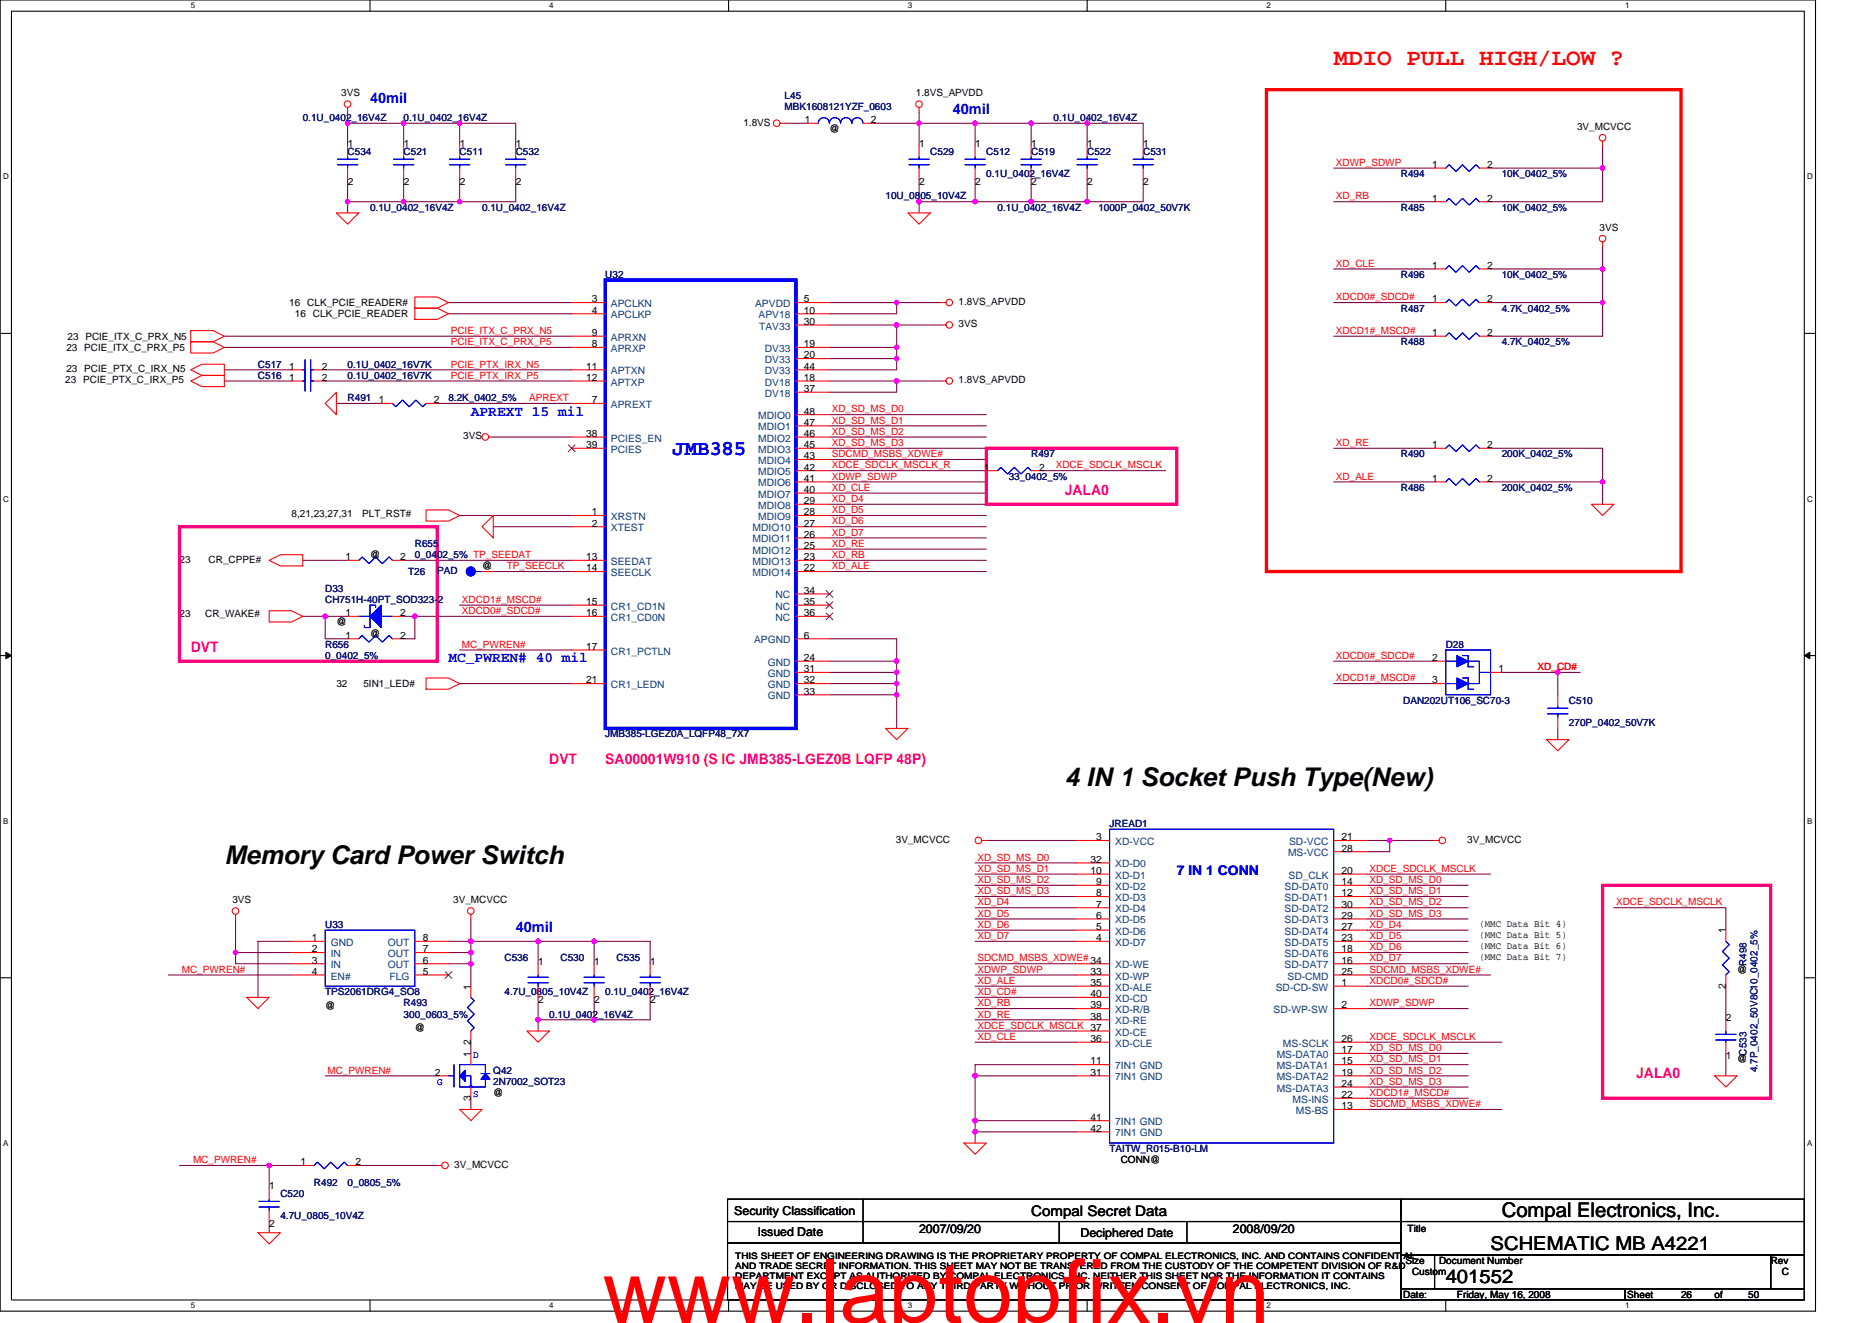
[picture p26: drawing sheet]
<svg xmlns="http://www.w3.org/2000/svg" width="297mm" height="210mm" viewBox="0 0 297 210" stroke-linecap="round" stroke-linejoin="round" font-family="sans-serif">
<defs><g id="words">
<text font-size="14.1" fill="#f00" x="95.6" y="209.9">www.laptopfix.vn</text>
<g font-size="4.1">
<text x="168.9" y="124.7">4 IN 1 Socket Push Type(New)</text>
<text x="35.6" y="137.1">Memory Card Power Switch</text>
</g>
<text font-size="3.7" fill="#f00" x="211.6" y="10.2">MDIO PULL HIGH/LOW ?</text>
<text font-size="3.4" fill="#00f" x="106.7" y="72.1">JMB385</text>
<text font-size="3.2" x="238.3" y="193.1">Compal Electronics, Inc.</text>
<g font-size="3">
<text x="229.4" y="203.6">401552</text>
<text x="236.5" y="198.3">SCHEMATIC MB A4221</text>
</g>
<g font-size="2.3" fill="#00f">
<text x="58.7" y="16.4">40mil</text>
<text x="151.2" y="18.1">40mil</text>
<text x="74.7" y="65.9">APREXT 15 mil</text>
<text x="71.2" y="105">MC_PWREN# 40 mil</text>
<text x="81.8" y="147.9">40mil</text>
</g>
<g font-size="2.3" fill="#ff0080">
<text x="168.9" y="78.6">JALA0</text>
<text x="30.3" y="103.5">DVT</text>
<text x="87.2" y="121.3">DVT</text>
<text x="96.1" y="121.3">SA00001W910 (S IC JMB385-LGEZ0B LQFP 48P)</text>
<text x="259.6" y="171">JALA0</text>
</g>
<text font-size="2.3" x="163.6" y="192.8">Compal Secret Data</text>
<text font-size="2.1" fill="#00f" x="186.7" y="138.9">7 IN 1 CONN</text>
<g font-size="1.9">
<text x="116.5" y="192.7">Security Classification</text>
<text x="120.2" y="196.1">Issued Date</text>
<text x="145.8" y="195.6">2007/09/20</text>
<text x="171.4" y="196.3">Deciphered Date</text>
<text x="195.6" y="195.6">2008/09/20</text>
</g>
<g font-size="1.6">
<text x="54.1" y="15.3">3VS</text>
<text x="145.3" y="15.3">1.8VS_APVDD</text>
<text x="55.2" y="23.3">1</text>
<text x="64.1" y="23.3">1</text>
<text x="73" y="23.3">1</text>
<text x="81.8" y="23.3">1</text>
<text x="118" y="19.9">1.8VS</text>
<text x="127.7" y="19.5">1</text>
<text x="131.6" y="21">@</text>
<text x="138.2" y="19.5">2</text>
<text x="145.9" y="23.3">1</text>
<text x="154.7" y="23.3">1</text>
<text x="163.6" y="23.3">1</text>
<text x="172.5" y="23.3">1</text>
<text x="181.4" y="23.3">1</text>
<text x="250.2" y="20.6">3V_MCVCC</text>
<text x="55.2" y="29.4">2</text>
<text x="64.1" y="29.4">2</text>
<text x="73" y="29.4">2</text>
<text x="81.8" y="29.4">2</text>
<text x="145.9" y="29.4">2</text>
<text x="154.7" y="29.4">2</text>
<text x="163.6" y="29.4">2</text>
<text x="172.5" y="29.4">2</text>
<text x="181.4" y="29.4">2</text>
<text x="227.3" y="26.6">1</text>
<text x="236" y="26.6">2</text>
<text x="227.3" y="32">1</text>
<text x="236" y="32">2</text>
<text x="253.8" y="36.6">3VS</text>
<text x="93.9" y="48">3</text>
<text x="127.5" y="48">5</text>
<text x="227.3" y="42.7">1</text>
<text x="227.3" y="48">1</text>
<text x="236" y="42.7">2</text>
<text x="236" y="48">2</text>
<text x="10.7" y="53.9">23 PCIE_ITX_C_PRX_N5</text>
<text x="45.9" y="48.5">16 CLK_PCIE_READER#</text>
<text x="46.8" y="50.3">16 CLK_PCIE_READER</text>
<text x="93.9" y="49.8">4</text>
<text x="93.9" y="53.3">9</text>
<text x="127.5" y="51.5">30</text>
<text x="127.5" y="49.8">10</text>
<text x="152.1" y="48.4">1.8VS_APVDD</text>
<text x="152.1" y="51.9">3VS</text>
<text x="227.3" y="53.3">1</text>
<text x="236" y="53.3">2</text>
<text x="10.5" y="55.6">23 PCIE_ITX_C_PRX_P5</text>
<text x="10.5" y="59">23 PCIE_PTX_C_IRX_N5</text>
<text x="45.9" y="58.7">1</text>
<text x="51.1" y="58.7">2</text>
<text x="93" y="58.7">11</text>
<text x="93.9" y="55.1">8</text>
<text x="127.5" y="55.1">19</text>
<text x="127.5" y="56.9">20</text>
<text x="127.5" y="58.7">44</text>
<text x="10.3" y="60.8">23 PCIE_PTX_C_IRX_P5</text>
<text x="45.9" y="60.4">1</text>
<text x="51.1" y="60.4">2</text>
<text x="60.1" y="64">1</text>
<text x="68.9" y="64">2</text>
<text x="93" y="60.4">12</text>
<text x="93.9" y="64">7</text>
<text x="127.5" y="65.8">48</text>
<text x="127.5" y="60.4">18</text>
<text x="127.5" y="62.2">37</text>
<text x="152.1" y="60.8">1.8VS_APVDD</text>
<text x="73.5" y="69.7">3VS</text>
<text x="93" y="69.3">38</text>
<text x="93" y="71.1">39</text>
<text x="127.5" y="71.1">45</text>
<text x="127.5" y="69.3">46</text>
<text x="127.5" y="67.5">47</text>
<text x="227.3" y="71.1">1</text>
<text x="236" y="71.1">2</text>
<text x="127.5" y="76.4">41</text>
<text x="127.5" y="74.7">42</text>
<text x="127.5" y="72.9">43</text>
<text x="156.1" y="74.7">1</text>
<text x="164.9" y="74.7">2</text>
<text x="227.3" y="76.4">1</text>
<text x="236" y="76.4">2</text>
<text x="46.3" y="82">8,21,23,27,31</text>
<text x="57.5" y="82">PLT_RST#</text>
<text x="93.9" y="81.8">1</text>
<text x="93.9" y="83.5">2</text>
<text x="127.5" y="83.5">27</text>
<text x="127.5" y="81.8">28</text>
<text x="127.5" y="80">29</text>
<text x="127.5" y="78.2">40</text>
<text x="28.5" y="89.3">23</text>
<text x="33.1" y="89.3">CR_CPPE#</text>
<text x="54.8" y="88.9">1</text>
<text x="58.7" y="88.5">@</text>
<text x="63.5" y="88.9">2</text>
<text x="93" y="88.9">13</text>
<text x="127.5" y="88.9">23</text>
<text x="127.5" y="87.1">25</text>
<text x="127.5" y="85.3">26</text>
<text x="76.5" y="90.3">@</text>
<text x="93" y="90.7">14</text>
<text x="93" y="96">15</text>
<text x="127.5" y="90.7">22</text>
<text x="127.5" y="94.2">34</text>
<text x="127.5" y="96">35</text>
<text x="28.5" y="98">23</text>
<text x="32.6" y="98">CR_WAKE#</text>
<text x="53.4" y="99.2">@</text>
<text x="54.8" y="97.8">1</text>
<text x="54.8" y="101.3">1</text>
<text x="58.7" y="101">@</text>
<text x="63.5" y="97.8">2</text>
<text x="63.5" y="101.3">2</text>
<text x="93" y="97.8">16</text>
<text x="127.5" y="97.8">36</text>
<text x="127.5" y="101.3">6</text>
<text x="93" y="103.1">17</text>
<text x="127.5" y="104.9">24</text>
<text x="127.5" y="106.7">31</text>
<text x="227.3" y="104.9">2</text>
<text x="237.8" y="106.7">1</text>
<text x="53.4" y="109">32</text>
<text x="57.7" y="109">5IN1_LED#</text>
<text x="93" y="108.4">21</text>
<text x="127.5" y="108.4">32</text>
<text x="127.5" y="110.2">33</text>
<text x="227.3" y="108.4">3</text>
<text x="142.1" y="133.7">3V_MCVCC</text>
<text x="173" y="136.9">32</text>
<text x="173.9" y="133.3">3</text>
<text x="212.9" y="133.3">21</text>
<text x="212.9" y="135.1">28</text>
<text x="232.8" y="133.7">3V_MCVCC</text>
<text x="36.9" y="143.3">3VS</text>
<text x="71.9" y="143.3">3V_MCVCC</text>
<text x="173" y="138.7">10</text>
<text x="173.9" y="144">7</text>
<text x="173.9" y="140.4">9</text>
<text x="173.9" y="142.2">8</text>
<text x="212.9" y="138.7">20</text>
<text x="212.9" y="144">30</text>
<text x="212.9" y="140.4">14</text>
<text x="212.9" y="142.2">12</text>
<text x="49.5" y="149.3">1</text>
<text x="67.1" y="149.3">8</text>
<text x="173.9" y="147.6">5</text>
<text x="173.9" y="145.8">6</text>
<text x="173.9" y="149.3">4</text>
<text x="212.9" y="145.8">29</text>
<text x="212.9" y="147.6">27</text>
<text x="212.9" y="149.3">23</text>
<text x="234.7" y="147">(MMC Data Bit 4)</text>
<text x="234.7" y="148.8">(MMC Data Bit 5)</text>
<text x="273.8" y="148.1" transform="rotate(-90 273.8 148.1)">1</text>
<text x="49.5" y="151.1">2</text>
<text x="49.5" y="152.9">3</text>
<text x="49.5" y="154.7">4</text>
<text x="67.1" y="154.7">5</text>
<text x="67.1" y="152.9">6</text>
<text x="67.1" y="151.1">7</text>
<text x="85.4" y="153.1">1</text>
<text x="94.3" y="153.1">1</text>
<text x="103.2" y="153.1">1</text>
<text x="173" y="154.7">33</text>
<text x="212.9" y="154.7">25</text>
<text x="212.9" y="151.1">18</text>
<text x="212.9" y="152.9">16</text>
<text x="234.7" y="150.6">(MMC Data Bit 6)</text>
<text x="234.7" y="152.4">(MMC Data Bit 7)</text>
<text x="275.6" y="154.3">@</text>
<text x="51.6" y="160">@</text>
<text x="74.7" y="157" transform="rotate(-90 74.7 157)">1</text>
<text x="85.4" y="159.2">2</text>
<text x="94.3" y="159.2">2</text>
<text x="103.2" y="159.2">2</text>
<text x="173" y="156.4">35</text>
<text x="173" y="161.8">38</text>
<text x="173" y="160">39</text>
<text x="173" y="158.2">40</text>
<text x="212.9" y="160">2</text>
<text x="212.9" y="156.4">1</text>
<text x="273.8" y="156.8" transform="rotate(-90 273.8 156.8)">2</text>
<text x="273.9" y="162">2</text>
<text x="65.8" y="163.6">@</text>
<text x="74.7" y="167.7" transform="rotate(-90 74.7 167.7)">1</text>
<text x="74.7" y="165.7" transform="rotate(-90 74.7 165.7)">2</text>
<text x="173" y="165.3">36</text>
<text x="212.9" y="167.1">17</text>
<text x="212.9" y="165.3">26</text>
<text x="69" y="170.7">2</text>
<text x="78.3" y="173.9">@</text>
<text x="173" y="168.9">11</text>
<text x="173" y="170.7">31</text>
<text x="212.9" y="172.4">24</text>
<text x="212.9" y="168.9">15</text>
<text x="212.9" y="170.7">19</text>
<text x="273.9" y="168">1</text>
<text x="275.6" y="168.6">@</text>
<text x="74.7" y="174.6" transform="rotate(-90 74.7 174.6)">3</text>
<text x="173" y="177.8">41</text>
<text x="173" y="179.6">42</text>
<text x="212.9" y="176">13</text>
<text x="212.9" y="174.2">22</text>
<text x="47.7" y="184.9">1</text>
<text x="56.4" y="184.9">2</text>
<text x="72.1" y="185.3">3V_MCVCC</text>
<text x="177.8" y="184.6">CONN@</text>
<text x="42.7" y="188.7">1</text>
<text x="42.7" y="194.7">2</text>
<text x="223.3" y="195.4">Title</text>
<text x="223" y="200.6">Size</text>
<text x="224.1" y="202.3">Custom</text>
<text x="228.3" y="200.6">Document Number</text>
<text x="281" y="200.6">Rev</text>
<text x="282.7" y="202.3">C</text>
<text x="222.6" y="205.9">Date:</text>
<text x="231.2" y="205.9">Friday, May 16, 2008</text>
<text x="258.2" y="205.9">Sheet</text>
<text x="266.7" y="205.9">26</text>
<text x="272.1" y="205.9">of</text>
<text x="277.4" y="205.9">50</text>
</g>
<g font-size="1.6" fill="#000080">
<text x="124.5" y="15.6">L45</text>
<text x="124.5" y="17.4">MBK1608121YZF_0603</text>
<text x="48" y="19.2">0.1U_0402_16V4Z</text>
<text x="64" y="19.2">0.1U_0402_16V4Z</text>
<text x="167.2" y="19.2">0.1U_0402_16V4Z</text>
<text x="55.2" y="24.5">C534</text>
<text x="64" y="24.5">C521</text>
<text x="72.9" y="24.5">C511</text>
<text x="81.8" y="24.5">C532</text>
<text x="147.6" y="24.5">C529</text>
<text x="156.5" y="24.5">C512</text>
<text x="156.5" y="28.1">0.1U_0402_16V4Z</text>
<text x="163.6" y="24.5">C519</text>
<text x="172.5" y="24.5">C522</text>
<text x="181.4" y="24.5">C531</text>
<text x="222.3" y="28.1">R494</text>
<text x="238.3" y="28.1">10K_0402_5%</text>
<text x="58.7" y="33.4">0.1U_0402_16V4Z</text>
<text x="76.5" y="33.4">0.1U_0402_16V4Z</text>
<text x="140.5" y="31.6">10U_0805_10V4Z</text>
<text x="158.3" y="33.4">0.1U_0402_16V4Z</text>
<text x="174.3" y="33.4">1000P_0402_50V7K</text>
<text x="222.3" y="33.4">R485</text>
<text x="238.3" y="33.4">10K_0402_5%</text>
<text x="96.1" y="44.1">U32</text>
<text x="222.3" y="44.1">R496</text>
<text x="238.3" y="44.1">10K_0402_5%</text>
<text x="222.3" y="49.4">R487</text>
<text x="238.3" y="49.4">4.7K_0402_5%</text>
<text x="40.9" y="58.3">C517</text>
<text x="55.2" y="58.3">0.1U_0402_16V7K</text>
<text x="222.3" y="54.8">R488</text>
<text x="238.3" y="54.8">4.7K_0402_5%</text>
<text x="40.9" y="60.1">C516</text>
<text x="55.2" y="60.1">0.1U_0402_16V7K</text>
<text x="55.2" y="63.6">R491</text>
<text x="71.2" y="63.6">8.2K_0402_5%</text>
<text x="160.1" y="76.1">33_0402_5%</text>
<text x="163.6" y="72.5">R497</text>
<text x="222.3" y="77.9">R486</text>
<text x="222.3" y="72.5">R490</text>
<text x="238.3" y="77.9">200K_0402_5%</text>
<text x="238.3" y="72.5">200K_0402_5%</text>
<text x="65.8" y="86.8">R655</text>
<text x="65.8" y="88.5">0_0402_5% TP_SEEDAT</text>
<text x="51.6" y="93.9">D33</text>
<text x="51.6" y="95.7">CH751H-40PT_SOD323-2</text>
<text x="64.8" y="91.2">T26</text>
<text x="69.4" y="91">PAD</text>
<text x="51.6" y="102.8">R656</text>
<text x="51.6" y="104.5">0_0402_5%</text>
<text x="229.4" y="102.8">D28</text>
<text x="222.6" y="111.7">DAN202UT106_SC70-3</text>
<text x="249" y="111.7">C510</text>
<text x="96.1" y="117">JMB385-LGEZ0A_LQFP48_7X7</text>
<text x="249" y="115.2">270P_0402_50V7K</text>
<text x="176.1" y="131.2">JREAD1</text>
<text x="51.6" y="147.2">U33</text>
<text x="80" y="152.5">C536</text>
<text x="88.9" y="152.5">C530</text>
<text x="97.8" y="152.5">C535</text>
<text x="277.1" y="153.3" transform="rotate(-90 277.1 153.3)">R498</text>
<text x="51.6" y="157.9">TPS2061DRG4_SO8</text>
<text x="64" y="159.7">R493</text>
<text x="64" y="161.4">300_0603_5%</text>
<text x="80" y="157.9">4.7U_0805_10V4Z</text>
<text x="87.2" y="161.4">0.1U_0402_16V4Z</text>
<text x="96.1" y="157.9">0.1U_0402_16V4Z</text>
<text x="277.1" y="167.5" transform="rotate(-90 277.1 167.5)">C533</text>
<text x="78.3" y="170.3">Q42</text>
<text x="78.3" y="172.1">2N7002_SOT23</text>
<text x="278.9" y="170.2" transform="rotate(-90 278.9 170.2)">4.7P_0402_50V8C10_0402_5%</text>
<text x="176.1" y="182.8">TAITW_R015-B10-LM</text>
<text x="44.5" y="189.9">C520</text>
<text x="49.8" y="188.1">R492</text>
<text x="55.2" y="188.1">0_0805_5%</text>
<text x="44.5" y="193.4">4.7U_0805_10V4Z</text>
</g>
<g font-size="1.6" fill="#f00">
<text x="212" y="26.3">XDWP_SDWP</text>
<text x="212" y="31.6">XD_RB</text>
<text x="212" y="42.3">XD_CLE</text>
<text x="212" y="47.6">XDCD0#_SDCD#</text>
<text x="71.5" y="53">PCIE_ITX_C_PRX_N5</text>
<text x="212" y="53">XDCD1#_MSCD#</text>
<text x="71.5" y="58.3">PCIE_PTX_IRX_N5</text>
<text x="71.5" y="54.8">PCIE_ITX_C_PRX_P5</text>
<text x="71.5" y="60.1">PCIE_PTX_IRX_P5</text>
<text x="84" y="63.6">APREXT</text>
<text x="132" y="65.4">XD_SD_MS_D0</text>
<text x="132" y="67.2">XD_SD_MS_D1</text>
<text x="132" y="69">XD_SD_MS_D2</text>
<text x="132" y="70.8">XD_SD_MS_D3</text>
<text x="212" y="70.8">XD_RE</text>
<text x="132" y="72.5">SDCMD_MSBS_XDWE#</text>
<text x="132" y="76.1">XDWP_SDWP</text>
<text x="132" y="77.9">XD_CLE</text>
<text x="132" y="74.3">XDCE_SDCLK_MSCLK_R</text>
<text x="167.5" y="74.3">XDCE_SDCLK_MSCLK</text>
<text x="212" y="76.1">XD_ALE</text>
<text x="132" y="79.7">XD_D4</text>
<text x="132" y="81.4">XD_D5</text>
<text x="132" y="83.2">XD_D6</text>
<text x="132" y="85">XD_D7</text>
<text x="132" y="86.8">XD_RE</text>
<text x="132" y="88.5">XD_RB</text>
<text x="73.3" y="95.7">XDCD1#_MSCD#</text>
<text x="80.4" y="90.3">TP_SEECLK</text>
<text x="132" y="90.3">XD_ALE</text>
<text x="73.3" y="97.4">XDCD0#_SDCD#</text>
<text x="73.3" y="102.8">MC_PWREN#</text>
<text x="212" y="104.5">XDCD0#_SDCD#</text>
<text x="244" y="106.3">XD_CD#</text>
<text x="212" y="108.1">XDCD1#_MSCD#</text>
<text x="155.1" y="136.5">XD_SD_MS_D0</text>
<text x="155.1" y="140.1">XD_SD_MS_D2</text>
<text x="155.1" y="138.3">XD_SD_MS_D1</text>
<text x="155.1" y="143.7">XD_D4</text>
<text x="155.1" y="141.9">XD_SD_MS_D3</text>
<text x="217.3" y="138.3">XDCE_SDCLK_MSCLK</text>
<text x="217.3" y="140.1">XD_SD_MS_D0</text>
<text x="217.3" y="143.7">XD_SD_MS_D2</text>
<text x="217.3" y="141.9">XD_SD_MS_D1</text>
<text x="256.4" y="143.7">XDCE_SDCLK_MSCLK</text>
<text x="155.1" y="147.2">XD_D6</text>
<text x="155.1" y="145.4">XD_D5</text>
<text x="155.1" y="149">XD_D7</text>
<text x="217.3" y="147.2">XD_D4</text>
<text x="217.3" y="149">XD_D5</text>
<text x="217.3" y="145.4">XD_SD_MS_D3</text>
<text x="28.8" y="154.3">MC_PWREN#</text>
<text x="155.1" y="154.3">XDWP_SDWP</text>
<text x="155.1" y="152.5">SDCMD_MSBS_XDWE# 34</text>
<text x="217.3" y="150.8">XD_D6</text>
<text x="217.3" y="152.5">XD_D7</text>
<text x="217.3" y="154.3">SDCMD_MSBS_XDWE#</text>
<text x="155.1" y="156.1">XD_ALE</text>
<text x="155.1" y="159.7">XD_RB</text>
<text x="155.1" y="161.4">XD_RE</text>
<text x="155.1" y="157.9">XD_CD#</text>
<text x="217.3" y="159.7">XDWP_SDWP</text>
<text x="217.3" y="156.1">XDCD0#_SDCD#</text>
<text x="155.1" y="163.2">XDCE_SDCLK_MSCLK 37</text>
<text x="155.1" y="165">XD_CLE</text>
<text x="217.3" y="165">XDCE_SDCLK_MSCLK</text>
<text x="217.3" y="166.8">XD_SD_MS_D0</text>
<text x="52" y="170.3">MC_PWREN#</text>
<text x="217.3" y="173.9">XDCD1#_MSCD#</text>
<text x="217.3" y="168.6">XD_SD_MS_D1</text>
<text x="217.3" y="170.3">XD_SD_MS_D2</text>
<text x="217.3" y="172.1">XD_SD_MS_D3</text>
<text x="217.3" y="175.7">SDCMD_MSBS_XDWE#</text>
<text x="30.6" y="184.6">MC_PWREN#</text>
</g>
<g font-size="1.6" fill="#004080">
<text x="96.9" y="48.7">APCLKN</text>
<text x="96.9" y="50.5">APCLKP</text>
<text x="119.8" y="48.7">APVDD</text>
<text x="120.4" y="50.5">APV18</text>
<text x="120.5" y="52.3">TAV33</text>
<text x="96.9" y="55.8">APRXP</text>
<text x="96.9" y="54.1">APRXN</text>
<text x="96.9" y="59.4">APTXN</text>
<text x="121.4" y="55.8">DV33</text>
<text x="121.4" y="57.6">DV33</text>
<text x="121.4" y="59.4">DV33</text>
<text x="96.9" y="64.7">APREXT</text>
<text x="96.9" y="61.2">APTXP</text>
<text x="121.4" y="61.2">DV18</text>
<text x="121.4" y="62.9">DV18</text>
<text x="96.9" y="70.1">PCIES_EN</text>
<text x="96.9" y="71.8">PCIES</text>
<text x="120.3" y="71.8">MDIO3</text>
<text x="120.3" y="70.1">MDIO2</text>
<text x="120.3" y="68.3">MDIO1</text>
<text x="120.3" y="66.5">MDIO0</text>
<text x="120.3" y="77.2">MDIO6</text>
<text x="120.3" y="75.4">MDIO5</text>
<text x="120.3" y="73.6">MDIO4</text>
<text x="96.9" y="82.5">XRSTN</text>
<text x="120.3" y="82.5">MDIO9</text>
<text x="120.3" y="80.7">MDIO8</text>
<text x="120.3" y="79">MDIO7</text>
<text x="96.9" y="84.3">XTEST</text>
<text x="96.9" y="89.6">SEEDAT</text>
<text x="119.4" y="89.6">MDIO13</text>
<text x="119.4" y="87.8">MDIO12</text>
<text x="119.4" y="86.1">MDIO11</text>
<text x="119.4" y="84.3">MDIO10</text>
<text x="96.9" y="91.4">SEECLK</text>
<text x="119.4" y="91.4">MDIO14</text>
<text x="123.1" y="95">NC</text>
<text x="96.9" y="96.7">CR1_CD1N</text>
<text x="96.9" y="98.5">CR1_CD0N</text>
<text x="123.1" y="96.7">NC</text>
<text x="123.1" y="98.5">NC</text>
<text x="96.9" y="103.8">CR1_PCTLN</text>
<text x="119.7" y="102.1">APGND</text>
<text x="121.8" y="105.6">GND</text>
<text x="121.8" y="107.4">GND</text>
<text x="96.9" y="109.2">CR1_LEDN</text>
<text x="121.8" y="109.2">GND</text>
<text x="121.8" y="111">GND</text>
<text x="176.9" y="137.6">XD-D0</text>
<text x="176.9" y="134.1">XD-VCC</text>
<text x="204.4" y="135.8">MS-VCC</text>
<text x="204.6" y="134.1">SD-VCC</text>
<text x="176.9" y="141.2">XD-D2</text>
<text x="176.9" y="139.4">XD-D1</text>
<text x="176.9" y="143">XD-D3</text>
<text x="203.8" y="141.2">SD-DAT0</text>
<text x="203.8" y="143">SD-DAT1</text>
<text x="204.5" y="139.4">SD_CLK</text>
<text x="176.9" y="144.7">XD-D4</text>
<text x="176.9" y="148.3">XD-D6</text>
<text x="176.9" y="146.5">XD-D5</text>
<text x="203.8" y="144.7">SD-DAT2</text>
<text x="203.8" y="146.5">SD-DAT3</text>
<text x="203.8" y="148.3">SD-DAT4</text>
<text x="52.5" y="150.1">GND</text>
<text x="52.5" y="151.8">IN</text>
<text x="52.5" y="153.6">IN</text>
<text x="52.5" y="155.4">EN#</text>
<text x="61.5" y="153.6">OUT</text>
<text x="61.5" y="150.1">OUT</text>
<text x="61.5" y="151.8">OUT</text>
<text x="61.8" y="155.4">FLG</text>
<text x="176.9" y="155.4">XD-WP</text>
<text x="176.9" y="150.1">XD-D7</text>
<text x="176.9" y="153.6">XD-WE</text>
<text x="203.8" y="150.1">SD-DAT5</text>
<text x="203.8" y="151.8">SD-DAT6</text>
<text x="203.8" y="153.6">SD-DAT7</text>
<text x="204.3" y="155.4">SD-CMD</text>
<text x="176.9" y="157.2">XD-ALE</text>
<text x="176.9" y="160.7">XD-R/B</text>
<text x="176.9" y="159">XD-CD</text>
<text x="202.1" y="160.7">SD-WP-SW</text>
<text x="202.4" y="157.2">SD-CD-SW</text>
<text x="176.9" y="162.5">XD-RE</text>
<text x="176.9" y="164.3">XD-CE</text>
<text x="176.9" y="166.1">XD-CLE</text>
<text x="202.6" y="167.9">MS-DATA0</text>
<text x="203.6" y="166.1">MS-SCLK</text>
<text x="176.9" y="169.6">7IN1 GND</text>
<text x="176.9" y="171.4">7IN1 GND</text>
<text x="202.6" y="173.2">MS-DATA3</text>
<text x="202.6" y="169.6">MS-DATA1</text>
<text x="202.6" y="171.4">MS-DATA2</text>
<text x="176.9" y="178.5">7IN1 GND</text>
<text x="205.1" y="175">MS-INS</text>
<text x="205.6" y="176.7">MS-BS</text>
<text x="176.9" y="180.3">7IN1 GND</text>
</g>
<g font-size="1.6" fill="#00f">
<text x="75.1" y="167.9">D</text>
<text x="69.4" y="172.1">G</text>
<text x="75.1" y="174.1">S</text>
</g>
<g font-size="1.4">
<text x="116.7" y="199.7">THIS SHEET OF ENGINEERING DRAWING IS THE PROPRIETARY PROPERTY OF COMPAL ELECTRONICS, INC. AND CONTAINS CONFIDENT AL</text>
<text x="116.7" y="201.3">AND TRADE SECRET INFORMATION. THIS SHEET MAY NOT BE TRANSFERED FROM THE CUSTODY OF THE COMPETENT DIVISION OF R&amp;D</text>
<text x="116.7" y="202.9">DEPARTMENT EXCEPT AS AUTHORIZED BY COMPAL ELECTRONICS, INC. NEITHER THIS SHEET NOR THE INFORMATION IT CONTAINS</text>
<text x="116.7" y="204.6">MAY BE USED BY OR DISCLOSED TO ANY THIRD PARTY WITHOUT PRIOR WRITTEN CONSENT OF COMPAL ELECTRONICS, INC.</text>
</g>
<g font-size="1.3">
<text x="30.3" y="1.3">5</text>
<text x="87.2" y="1.3">4</text>
<text x="144.1" y="1.3">3</text>
<text x="201" y="1.3">2</text>
<text x="257.8" y="1.3">1</text>
<text x=".5" y="28.5">D</text>
<text x="286.7" y="28.5">D</text>
<text x=".5" y="79.6">C</text>
<text x="286.7" y="79.6">C</text>
<text x=".5" y="130.7">B</text>
<text x="286.7" y="130.7">B</text>
<text x=".5" y="181.8">A</text>
<text x="286.7" y="181.8">A</text>
<text x="30.3" y="207.6">5</text>
<text x="87.2" y="207.6">4</text>
<text x="144.1" y="207.6">3</text>
<text x="201" y="207.6">2</text>
<text x="257.8" y="207.6">1</text>
</g>
</g></defs>
<path d="M0 0h288.1v208h-288.1zM1.8 1.8h284.5v204.4h-284.5z" fill="none" stroke="#000" stroke-width=".17"/>
<g fill="#fff">
<path d="M30.3 .2h.7v1.4h-.7z"/>
<path d="M30.3 206.4h.7v1.5h-.7z"/>
</g>
<path d="M58.7 0v1.8M58.7 206.2v1.8" fill="none" stroke="#000" stroke-width=".17"/>
<g fill="#fff">
<path d="M87.2 .2h.7v1.4h-.7z"/>
<path d="M87.2 206.4h.7v1.5h-.7z"/>
</g>
<path d="M115.6 0v1.8M115.6 206.2v1.8" fill="none" stroke="#000" stroke-width=".17"/>
<g fill="#fff">
<path d="M144.1 .2h.7v1.4h-.7z"/>
<path d="M144.1 206.4h.7v1.5h-.7z"/>
</g>
<path d="M172.5 0v1.8M172.5 206.2v1.8" fill="none" stroke="#000" stroke-width=".17"/>
<g fill="#fff">
<path d="M201 .2h.7v1.4h-.7z"/>
<path d="M201 206.4h.7v1.5h-.7z"/>
</g>
<path d="M229.4 0v1.8M229.4 206.2v1.8" fill="none" stroke="#000" stroke-width=".17"/>
<g fill="#fff">
<path d="M257.8 .2h.7v1.4h-.7z"/>
<path d="M257.8 206.4h.7v1.5h-.7z"/>
<path d="M.5 27.3h.9v1.4h-.9z"/>
<path d="M286.7 27.3h1v1.4h-1z"/>
<path d="M.5 78.4h.9v1.5h-.9z"/>
<path d="M286.7 78.4h1v1.5h-1z"/>
</g>
<path d="M0 52.9h1.8M286.3 52.9h1.8" fill="none" stroke="#000" stroke-width=".17"/>
<g fill="#fff">
<path d="M.5 129.6h.8v1.4h-.8z"/>
<path d="M286.7 129.6h.9v1.4h-.9z"/>
</g>
<path d="M0 104h1.8M286.3 104h1.8" fill="none" stroke="#000" stroke-width=".17"/>
<path d="M.9 103.5l.9 .5-.9 .5zM286.3 104l.9-.5v1z" fill="#000" stroke="#000" stroke-width=".16"/>
<g fill="#fff">
<path d="M.5 180.7h.8v1.4h-.8z"/>
<path d="M286.7 180.7h.9v1.4h-.9z"/>
</g>
<g fill="none" stroke="#000" stroke-width=".17">
<path d="M0 155.1h1.8M286.3 155.1h1.8M115.4 190.2h106.9v3.6h-106.9zM115.4 193.8h106.9v3.4h-106.9zM115.4 197.2h106.9v9h-106.9zM136.9 190.2v7M168.1 193.8v3.4M188.3 193.8v3.4M222.3 190.2h64v3.6h-64zM222.3 193.8h64v5.3h-64zM222.3 199.1h5.3v5.4h-5.3zM227.6 199.1h53.4v5.4h-53.4z"/>
<path d="M281 199.1h5.3v5.4h-5.3zM222.3 204.5h35.5v1.7h-35.5zM257.8 204.5h28.5v1.7h-28.5z"/>
</g>
<g fill="none" stroke="#800040" stroke-width=".17">
<path d="M55.2 19.6h17.7M55.2 17.8v5.3M64 19.6v3.5M72.9 19.6h8.9v3.5M72.9 19.6v3.5M124.5 19.6h3.6M138.7 19.6h42.7v3.5M145.8 17.8v5.3M154.7 19.6v3.5M163.6 19.6v3.5M172.5 19.6v3.5M55.2 28.4v5.4"/>
<path d="M64 28.4v3.6M72.9 28.4v3.6M81.8 28.4v3.6h-26.6M145.8 28.4v5.4M154.7 28.4v3.6M163.6 28.4v3.6M172.5 28.4v3.6M181.4 28.4v3.6h-35.6M211.6 26.7h16M211.6 32h16M236.5 26.7h17.8M254.3 23.1v8.9h-17.8"/>
<path d="M254.3 39.1v14.2h-17.8M35.6 53.3h55.1M35.6 58.7h10.7M35.6 55.1h55.1M51.6 58.7h39.1M71.2 48h19.5M71.2 49.8h19.5M131.6 51.6h17.8M131.6 48h10.7M142.3 55.1v1.8h-10.7M142.3 56.9v1.8h-10.7M142.3 51.6v3.5h-10.7"/>
<path d="M149.4 48h-7.1v1.8h-10.7M211.6 42.7h16M211.6 48h16M211.6 53.3h16M236.5 42.7h17.8M236.5 48h17.8M35.6 60.5h10.7M51.6 60.5h39.1M53.4 64h7.1M69.4 64h21.3M78.3 69.3h12.4M131.6 65.8h24.9"/>
<path d="M131.6 67.6h24.9M131.6 69.3h24.9M131.6 72.9h24.9M131.6 76.5h24.9M131.6 60.5h10.7M131.6 78.2h24.9M131.6 74.7h24.9M131.6 71.1h24.9M149.4 60.5h-7.1v1.7h-10.7M165.4 74.7h19.6M211.6 71.1h16M211.6 76.5h16"/>
<path d="M236.5 71.1h17.8v8.9M236.5 76.5h17.8M48 97.8h3.6v3.5h3.6M48 88.9h7.2M51.6 97.8h3.6M64 88.9h26.7M64 97.8h1.8v3.5h-1.8M65.8 97.8h24.9M72.9 81.8h17.8M72.9 96h17.8M78.3 83.6h12.4M78.3 90.7h12.4"/>
<path d="M131.6 80h24.9M131.6 83.6h24.9M131.6 85.3h24.9M131.6 88.9h24.9M131.6 90.7h24.9M131.6 87.1h24.9M131.6 81.8h24.9M72.9 108.5h17.8M72.9 103.1h17.8M131.6 106.7h10.7v1.8M131.6 108.5h10.7v1.7M131.6 104.9h10.7v1.8"/>
<path d="M131.6 110.2h10.7M131.6 101.3h10.7v3.6M142.3 110.2v5.4M211.6 108.5h16M211.6 104.9h16M238.3 106.7h8.9v3.5M247.2 115.6v1.7M247.2 106.7h3.5M154.7 138.7h16M154.7 136.9h16M156.5 133.3h14.2M217 133.4h10.6"/>
<path d="M217 138.7h19.5M220.5 133.4v1.7h-3.5M26.7 154.7h19.6M37.4 145.8v5.3h8.9M37.4 151.1v1.8h8.9M46.3 149.4h-5.4v8.8M71.2 152.9h3.5M71.2 149.4h32v3.5M71.2 151.1h3.5M74.7 145.8v10.7M85.4 158.2v5.4M85.4 149.4v3.5"/>
<path d="M94.3 158.2v3.6M94.3 149.4v3.5M103.2 158.2v3.6h-17.8M154.7 147.6h16M154.7 149.4h16M154.7 152.9h16M154.7 154.7h16M154.7 156.5h16M154.7 158.2h16M154.7 140.5h16M154.7 145.8h16M154.7 144h16"/>
<path d="M154.7 142.2h16M217 147.6h16M217 149.4h16M217 151.1h16M217 152.9h16M217 156.5h16M217 140.5h16M217 145.8h16M217 144h16M217 142.2h16M217 154.7h19.5M256.1 144h17.8v3.6"/>
<path d="M273.9 156.5v5.3M51.6 170.7h17.8M74.7 165.4v1.7M74.7 174.2v1.8M154.7 170.7h16M154.7 165.4h16M154.7 160h16M154.7 161.8h16M154.7 177.8h16M154.7 179.6h16M154.7 163.6h16M170.7 168.9h-16v12.5"/>
<path d="M217 165.4h21.3M217 176h21.3M217 168.9h16M217 170.7h16M217 160h16M217 174.2h16M217 172.5h16M217 167.1h16M273.9 167.1v3.6M28.5 184.9h14.2v3.6M42.7 184.9h5.3M42.7 193.8v1.8"/>
<path d="M56.9 184.9h12.5"/>
</g>
<g fill="#f0f" stroke="#f0f" stroke-width=".17">
<circle cx="142.3" cy="108.4" r=".35"/>
<circle cx="254.3" cy="42.7" r=".35"/>
<circle cx="142.3" cy="110.2" r=".35"/>
<circle cx="247.2" cy="106.7" r=".35"/>
<circle cx="254.3" cy="76.4" r=".35"/>
<circle cx="154.7" cy="32" r=".35"/>
<circle cx="172.5" cy="19.5" r=".35"/>
<circle cx="154.7" cy="19.5" r=".35"/>
<circle cx="163.6" cy="19.5" r=".35"/>
<circle cx="172.5" cy="32" r=".35"/>
<circle cx="163.6" cy="32" r=".35"/>
<circle cx="145.8" cy="32" r=".35"/>
<circle cx="145.8" cy="19.5" r=".35"/>
<circle cx="254.3" cy="48" r=".35"/>
<circle cx="142.3" cy="48" r=".35"/>
<circle cx="142.3" cy="60.4" r=".35"/>
<circle cx="142.3" cy="55.1" r=".35"/>
<circle cx="142.3" cy="51.5" r=".35"/>
<circle cx="142.3" cy="56.9" r=".35"/>
<circle cx="64" cy="19.5" r=".35"/>
<circle cx="55.1" cy="32" r=".35"/>
<circle cx="64" cy="32" r=".35"/>
<circle cx="55.1" cy="19.5" r=".35"/>
<circle cx="72.9" cy="32" r=".35"/>
<circle cx="72.9" cy="19.5" r=".35"/>
<circle cx="254.3" cy="26.7" r=".35"/>
<circle cx="142.3" cy="104.9" r=".35"/>
<circle cx="142.3" cy="106.7" r=".35"/>
<circle cx="154.7" cy="177.8" r=".35"/>
<circle cx="154.7" cy="170.7" r=".35"/>
<circle cx="154.7" cy="179.6" r=".35"/>
<circle cx="220.5" cy="133.3" r=".35"/>
<circle cx="94.3" cy="149.3" r=".35"/>
<circle cx="94.3" cy="161.8" r=".35"/>
<circle cx="74.7" cy="149.3" r=".35"/>
<circle cx="74.7" cy="151.1" r=".35"/>
<circle cx="37.4" cy="151.1" r=".35"/>
<circle cx="74.7" cy="152.9" r=".35"/>
<circle cx="85.4" cy="149.3" r=".35"/>
<circle cx="85.4" cy="161.8" r=".35"/>
<circle cx="42.7" cy="184.9" r=".35"/>
<circle cx="65.8" cy="97.8" r=".35"/>
<circle cx="51.6" cy="97.8" r=".35"/>
</g>
<g fill="none" stroke="#f00" stroke-width=".17">
<path d="M55.2 17.1v.7M123.8 19.6h.7M128.1 19.6h1.7M136.9 19.6h1.8M145.8 17.1v.7M53.4 33.8h3.5l-1.7 1.8zM55.2 23.1v1.8M55.2 26.7v1.7M64 23.1v1.8M64 26.7v1.7M72.9 23.1v1.8M72.9 26.7v1.7"/>
<path d="M81.8 23.1v1.8M81.8 26.7v1.7M144.1 33.8h3.5l-1.8 1.8zM145.8 23.1v1.8M145.8 26.7v1.7M154.7 23.1v1.8M154.7 26.7v1.7M163.6 23.1v1.8M163.6 26.7v1.7M172.5 23.1v1.8M172.5 26.7v1.7M181.4 23.1v1.8"/>
<path d="M181.4 26.7v1.7M227.6 26.7h1.8M227.6 32h1.8M234.7 26.7h1.8M234.7 32h1.8M254.3 22.4v.7M254.3 38.4v.7M30.3 58.7l1.7-.9h3.6v1.8h-3.6zM30.3 54.2h3.5l1.8 .9-1.8 .9h-3.5zM30.3 52.5h3.5l1.8 .8-1.8 .9h-3.5zM46.3 58.7h1.7M49.8 58.7h1.8"/>
<path d="M65.8 47.1h3.6l1.8 .9-1.8 .9h-3.6zM65.8 48.9h3.6l1.8 .9-1.8 .9h-3.6zM90.7 48h5.4M90.7 49.8h5.4M90.7 55.1h5.4M90.7 53.3h5.4M90.7 58.7h5.4M126.3 48h5.3M126.3 51.6h5.3M126.3 49.8h5.3M126.3 55.1h5.3M126.3 58.7h5.3"/>
<path d="M126.3 56.9h5.3M149.4 48h.7M149.4 51.6h.7M227.6 48h1.8M227.6 53.3h1.8M227.6 42.7h1.8M234.7 48h1.8M234.7 53.3h1.8M234.7 42.7h1.8M30.3 60.5l1.7-.9h3.6v1.7h-3.6zM46.3 60.5h1.7M49.8 60.5h1.8"/>
<path d="M51.6 64l1.8-1.8v3.6zM60.5 64h1.8M67.6 64h1.8M77.6 69.3h.7M90.7 60.5h5.4M90.7 69.3h5.4M90.7 64h5.4M90.7 71.1h5.4M126.3 60.5h5.3M126.3 69.3h5.3M126.3 62.2h5.3M126.3 71.1h5.3"/>
<path d="M126.3 78.2h5.3M126.3 76.5h5.3M126.3 74.7h5.3M126.3 72.9h5.3M126.3 67.6h5.3M126.3 65.8h5.3M149.4 60.5h.7M156.5 74.7h1.8M163.6 74.7h1.8M227.6 71.1h1.8M227.6 76.5h1.8M234.7 71.1h1.8"/>
<path d="M234.7 76.5h1.8M42.7 96.9h3.6l1.7 .9-1.7 .9h-3.6zM42.7 88.9l1.8-.9h3.5v1.8h-3.5zM55.2 88.9h1.7M55.2 97.8h1.7M62.3 88.9h1.7M62.3 97.8h1.7M67.6 80.9h3.6l1.7 .9-1.7 .9h-3.6zM76.5 90.7h1.8M76.5 83.6l1.8-1.8v3.5zM90.7 90.7h5.4M90.7 88.9h5.4"/>
<path d="M90.7 81.8h5.4M90.7 83.6h5.4M90.7 96h5.4M90.7 97.8h5.4M126.3 90.7h5.3M126.3 88.9h5.3M126.3 81.8h5.3M126.3 83.6h5.3M126.3 96h5.3M126.3 97.8h5.3M126.3 87.1h5.3M126.3 85.3h5.3"/>
<path d="M126.3 80h5.3M126.3 94.2h5.3M252.5 80h3.6l-1.8 1.8zM55.2 101.3h1.7M62.3 101.3h1.7M67.6 107.6h3.6l1.7 .9-1.7 .8h-3.6zM90.7 103.1h5.4M90.7 108.5h5.4M126.3 101.3h5.3M126.3 108.5h5.3M126.3 104.9h5.3M126.3 106.7h5.3"/>
<path d="M126.3 110.2h5.3M140.5 115.6h3.6l-1.8 1.7zM227.6 108.5h1.8M227.6 104.9h1.8M236.5 106.7h1.8M245.4 117.3h3.6l-1.8 1.8zM247.2 110.2v1.8M247.2 113.8v1.8M155.8 133.3h.7M170.7 133.3h5.4M170.7 136.9h5.4M170.7 138.7h5.4"/>
<path d="M211.6 133.3h5.4M211.6 138.7h5.4M211.6 135.1h5.4M227.6 133.4h.7M37.4 145.1v.7M39.2 158.2h3.5l-1.8 1.8zM46.3 154.7h5.3M46.3 149.4h5.3M46.3 152.9h5.3M46.3 151.1h5.3M65.8 154.7h5.4M65.8 149.4h5.4"/>
<path d="M65.8 152.9h5.4M65.8 151.1h5.4M74.7 156.5v1.7M74.7 145.1v.7M85.4 152.9v1.8M85.4 156.5v1.7M94.3 152.9v1.8M94.3 156.5v1.7M103.2 152.9v1.8M103.2 156.5v1.7M170.7 154.7h5.4M170.7 144h5.4"/>
<path d="M170.7 140.5h5.4M170.7 147.6h5.4M170.7 145.8h5.4M170.7 142.2h5.4M170.7 156.5h5.4M170.7 149.4h5.4M170.7 152.9h5.4M170.7 158.2h5.4M211.6 154.7h5.4M211.6 144h5.4M211.6 140.5h5.4M211.6 147.6h5.4"/>
<path d="M211.6 145.8h5.4M211.6 142.2h5.4M211.6 156.5h5.4M211.6 149.4h5.4M211.6 152.9h5.4M211.6 151.1h5.4M273.9 147.6v1.8M273.9 154.7v1.8M69.4 170.7h1.8M72.9 176h3.6l-1.8 1.8zM74.7 163.6v1.8M74.7 167.1v1.8"/>
<path d="M74.7 172.5v1.7M83.6 163.6h3.6l-1.8 1.8zM170.7 170.7h5.4M170.7 168.9h5.4M170.7 165.4h5.4M170.7 161.8h5.4M170.7 163.6h5.4M170.7 160h5.4M170.7 177.8h5.4M170.7 179.6h5.4M211.6 170.7h5.4M211.6 172.5h5.4"/>
<path d="M211.6 167.1h5.4M211.6 168.9h5.4M211.6 174.2h5.4M211.6 165.4h5.4M211.6 176h5.4M211.6 160h5.4M272.1 170.7h3.5l-1.7 1.8zM273.9 161.8v1.8M273.9 165.4v1.7M40.9 195.6h3.6l-1.8 1.8zM42.7 188.5v1.7M42.7 192v1.8"/>
<path d="M48 184.9h1.8M55.2 184.9h1.7M69.4 184.9h.7M152.9 181.4h3.6l-1.8 1.7z"/>
<circle cx="55.1" cy="16.5" r=".52"/>
<circle cx="123.2" cy="19.5" r=".52"/>
<circle cx="145.8" cy="16.5" r=".52"/>
<circle cx="254.3" cy="37.9" r=".52"/>
<circle cx="254.3" cy="21.9" r=".52"/>
<circle cx="150.6" cy="51.6" r=".52"/>
<circle cx="150.6" cy="48" r=".52"/>
<circle cx="77" cy="69.3" r=".52"/>
<circle cx="150.6" cy="60.4" r=".52"/>
<circle cx="155.2" cy="133.3" r=".52"/>
<circle cx="228.9" cy="133.3" r=".52"/>
<circle cx="37.4" cy="144.5" r=".52"/>
<circle cx="74.7" cy="144.5" r=".52"/>
<circle cx="70.6" cy="184.9" r=".52"/>
</g>
<path d="M201 14.2h65.7v76.5h-65.7z" fill="none" stroke="#f00" stroke-width=".53"/>
<path d="M156.5 71.1h30.2v8.9h-30.2zM28.5 83.6h40.9v21.3h-40.9zM254.3 140.5h26.7v33.7h-26.7z" fill="none" stroke="#ff0080" stroke-width=".53"/>
<g fill="none" stroke="#00f" stroke-width=".17">
<path d="M129.8 19.5a.88 .88 0 0 1 .9-.8 .88 .88 0 0 1 .9 .8M131.6 19.5a.88 .88 0 0 1 .9-.8 .88 .88 0 0 1 .9 .8M133.4 19.5a.89 .89 0 0 1 .9-.8 .89 .89 0 0 1 .9 .8 .88 .88 0 0 1 .8-.8 .88 .88 0 0 1 .9 .8M53.5 26.1h3.3M53.5 25.3h3.3M55.2 24.9v.4M55.2 26.1v.6M62.4 26.1h3.3M62.4 25.3h3.3M64 24.9v.4M64 26.1v.6M71.3 26.1h3.2"/>
<path d="M71.3 25.3h3.2M72.9 24.9v.4M72.9 26.1v.6M80.2 26.1h3.2M80.2 25.3h3.2M81.8 24.9v.4M81.8 26.1v.6M144.2 26.1h3.2M144.2 25.3h3.2M145.8 24.9v.4M145.8 26.1v.6M153.1 26.1h3.2"/>
<path d="M153.1 25.3h3.2M154.7 24.9v.4M154.7 26.1v.6M162 26.1h3.2M162 25.3h3.2M163.6 24.9v.4M163.6 26.1v.6M170.9 26.1h3.2M170.9 25.3h3.2M172.5 24.9v.4M172.5 26.1v.6M179.8 26.1h3.2"/>
<path d="M179.8 25.3h3.2M181.4 24.9v.4M181.4 26.1v.6M229.4 26.7l.5-.6 1.1 1.1 1.1-1.1 1 1.1 1.1-1.1 .5 .6M229.4 32l.5-.5 1.1 1 1.1-1 1 1 1.1-1 .5 .5M48 58.7h.4M48.4 57.1v5M49.3 58.7h.5M49.3 57.1v5M229.4 53.3l.5-.5 1.1 1.1 1.1-1.1 1 1.1 1.1-1.1 .5 .5M229.4 42.7l.5-.6 1.1 1.1 1.1-1.1 1 1.1 1.1-1.1 .5 .6M229.4 48l.5-.5 1.1 1 1.1-1 1 1 1.1-1 .5 .5"/>
<path d="M48 60.5h.4M49.3 60.5h.5M62.3 64l.5 .5 1.1-1 1 1 1.1-1 1.1 1 .5-.5M158.3 74.7l.5-.6 1.1 1.1 1-1.1 1.1 1.1 1.1-1.1 .5 .6M229.4 76.5l.5-.6 1.1 1.1 1.1-1.1 1 1.1 1.1-1.1 .5 .6M229.4 71.1l.5-.5 1.1 1 1.1-1 1 1 1.1-1 .5 .5M56.9 97.8h1.8M56.9 88.9l.6-.5 1 1 1.1-1 1.1 1 1-1 .6 .5M59.6 96.4v-.4h-.9v3.6h-.9v-.4M60.5 97.8h1.8M75.4 90.7h1.1M56.9 101.3l.6-.5 1 1.1 1.1-1.1 1.1 1.1 1-1.1 .6 .5"/>
<path d="M229.4 103.1h7.1v7.1h-7.1zM229.4 104.9h1.8M229.4 108.5h1.8M232.1 104h.9v1.8h.8M232.1 107.6h.9v1.7h.8M233 104.9h1.7v3.6h-1.7M234.7 106.7h1.8M245.6 113.3h3.2M245.6 112.4h3.2M247.2 112v.4M247.2 113.3v.5M176.1 131.6h35.5v49.8h-35.5z"/>
<path d="M51.6 147.6h14.2v8.9h-14.2zM74.7 158.2l.5 .6-1 1.1 1 1-1 1.1 1 1-.5 .6M83.8 155.9h3.2M83.8 155h3.2M85.4 154.7v.3M85.4 155.9v.6M92.7 155.9h3.2M92.7 155h3.2M94.3 154.7v.3M94.3 155.9v.6M101.6 155.9h3.2M101.6 155h3.2"/>
<path d="M103.2 154.7v.3M103.2 155.9v.6M273.9 149.4l.5 .5-1.1 1.1 1.1 1-1.1 1.1 1.1 1.1-.5 .5M71.2 170.7h.8M72 168.9v3.6M76.3 170.3h1.4M77 170.3v-1.4h-4.1v3.6h1.8v-1.8h-.9M77 171.2v1.3h-2.3h.2v-.2h-.4v.2M272.2 164.1h3.3M272.2 165h3.3M273.9 163.6v.5M273.9 165v.4"/>
<path d="M41.1 191.5h3.2M41.1 190.6h3.2M42.7 190.2v.4M42.7 191.5v.5M49.8 184.9l.6-.5 1 1 1.1-1 1 1 1.1-1 .6 .5"/>
</g>
<g fill="#00f" stroke="#00f" stroke-width=".17">
<path d="M73.8 169.8v1.8l-.9-.9z"/>
<path d="M77 170.3l.7 .9h-1.4z"/>
<path d="M231.2 104l1.8 .9-1.8 .9z"/>
<path d="M231.2 107.6l1.8 .9-1.8 .8z"/>
<path d="M60.5 96v3.6l-1.8-1.8z"/>
<circle cx="74.7" cy="90.7" r=".71"/>
</g>
<path d="M96.1 44.4h30.2v71.2h-30.2z" fill="none" stroke="#00f" stroke-width=".53"/>
<path d="M90.2 70.6l1.1 1.1M91.2 70.6l-1 1.1M131.1 93.7l1.1 1.1M131.1 95.5l1.1 1.1M131.1 97.3l1.1 1M132.1 93.7l-1 1.1M132.1 95.5l-1 1.1M132.1 97.3l-1 1M70.6 154.2l1.1 1M71.7 154.2l-1.1 1" fill="none" stroke="#804000" stroke-width=".16"/>
<use href="#words"/>
</svg>
